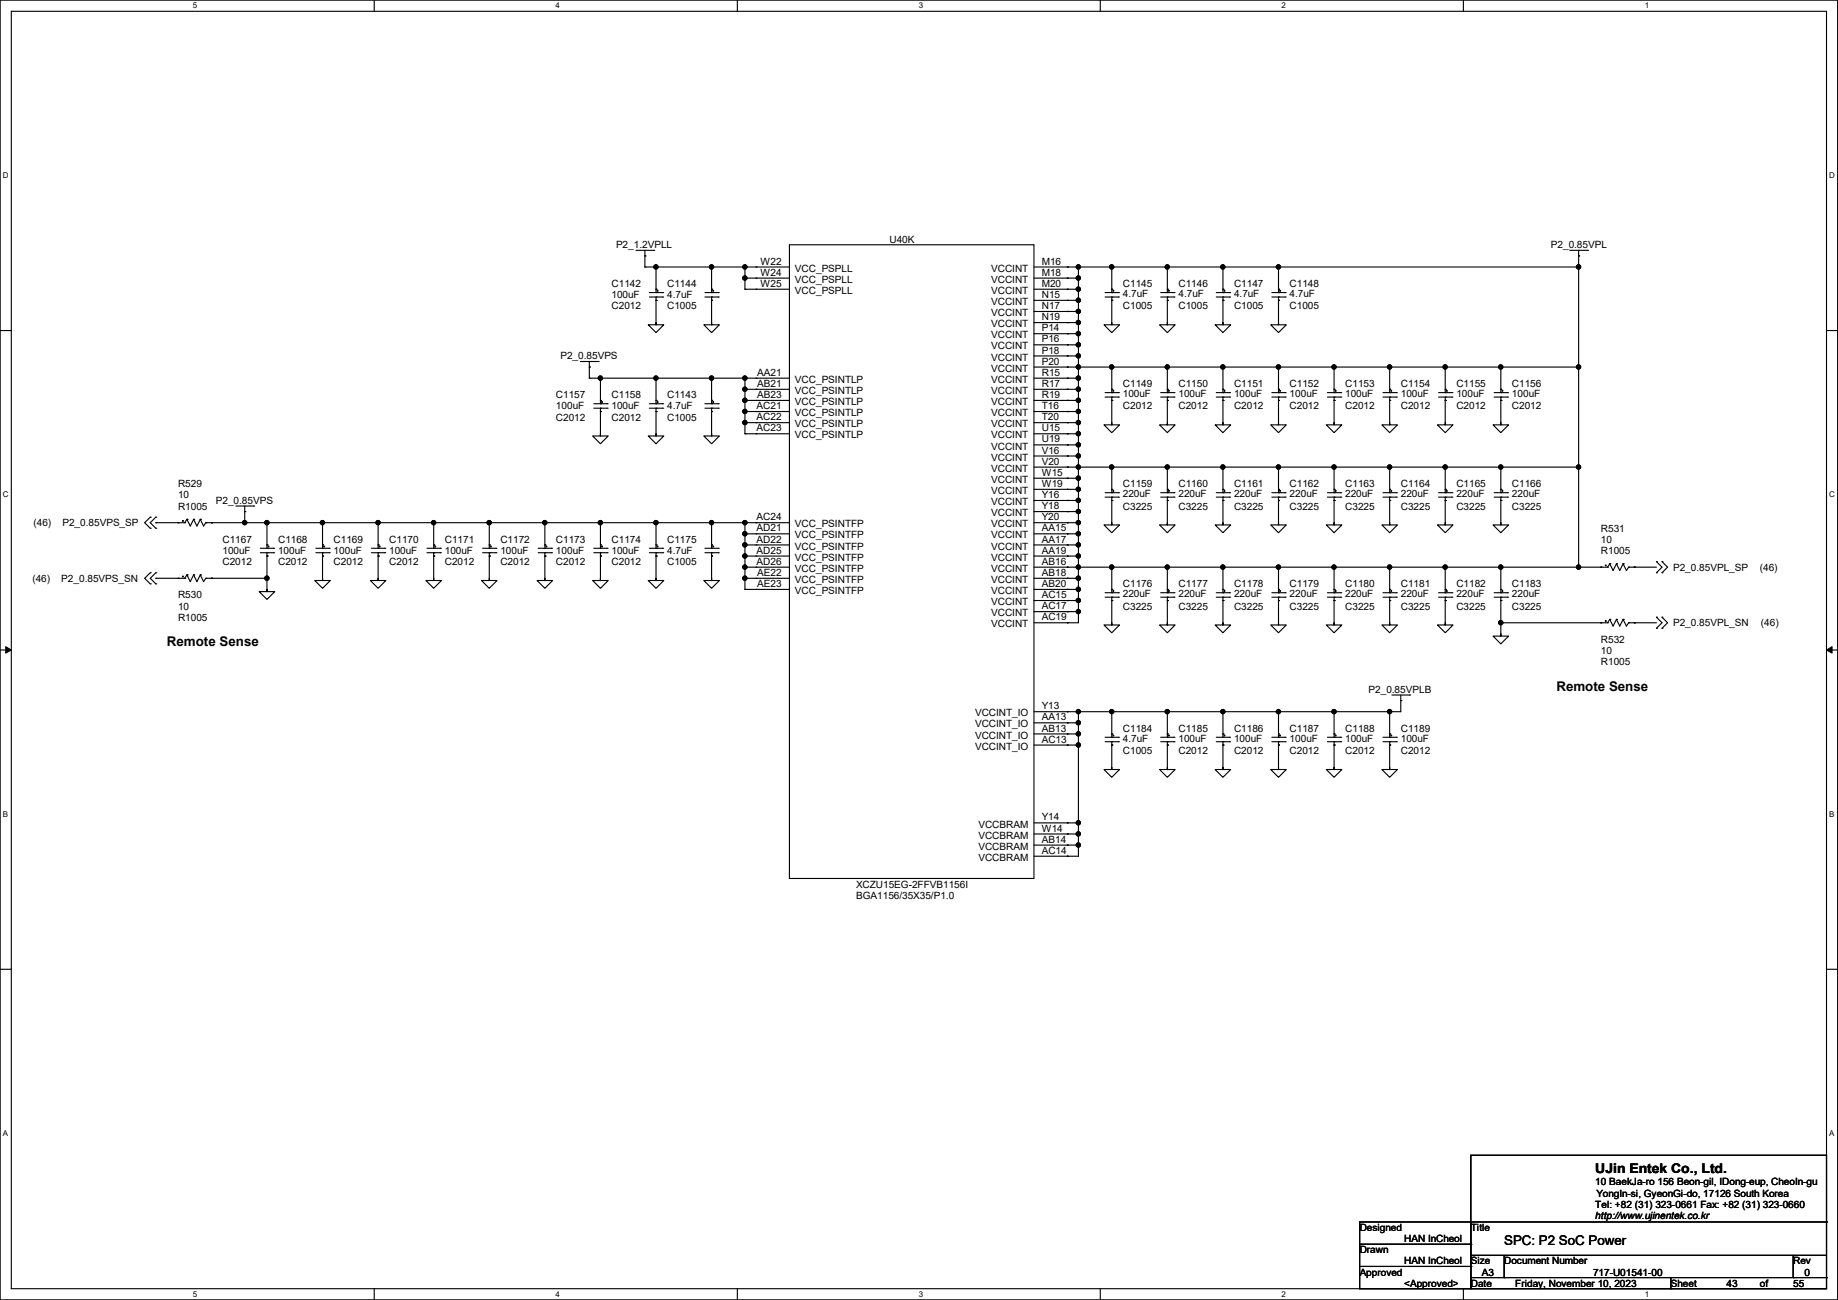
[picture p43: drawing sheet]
<svg xmlns="http://www.w3.org/2000/svg" width="420mm" height="297mm" viewBox="0 0 420 297" stroke-linecap="round" stroke-linejoin="round" font-family="sans-serif">
<defs><g id="words">
<g font-size="3">
<text x="38.1" y="147.7">Remote Sense</text>
<text x="355.6" y="157.8">Remote Sense</text>
<text x="364.5" y="268.1">UJin Entek Co., Ltd.</text>
<text x="343.7" y="284.5">SPC: P2 SoC Power</text>
</g>
<g font-size="2.3">
<text x="140.8" y="56.7">P2_1.2VPLL</text>
<text x="203.2" y="55.5">U40K</text>
<text x="354.4" y="56.7">P2_0.85VPL</text>
<text x="139.7" y="65.6">C1142</text>
<text x="152.4" y="65.6">C1144</text>
<text x="173.8" y="60.5">W22</text>
<text x="173.8" y="63">W24</text>
<text x="173.8" y="65.5">W25</text>
<text x="181.7" y="62.1">VCC_PSPLL</text>
<text x="181.7" y="64.6">VCC_PSPLL</text>
<text x="226.5" y="62.1">VCCINT</text>
<text x="226.5" y="64.6">VCCINT</text>
<text x="238" y="60.5">M16</text>
<text x="238" y="63">M18</text>
<text x="238" y="65.5">M20</text>
<text x="256.6" y="65.6">C1145</text>
<text x="269.3" y="65.6">C1146</text>
<text x="282" y="65.6">C1147</text>
<text x="294.7" y="65.6">C1148</text>
<text x="139.7" y="68.2">100uF</text>
<text x="139.7" y="70.7">C2012</text>
<text x="152.4" y="68.2">4.7uF</text>
<text x="152.4" y="70.7">C1005</text>
<text x="181.7" y="67.1">VCC_PSPLL</text>
<text x="226.5" y="67.1">VCCINT</text>
<text x="226.5" y="69.7">VCCINT</text>
<text x="238" y="68.1">N15</text>
<text x="238" y="70.6">N17</text>
<text x="256.6" y="67.9">4.7uF</text>
<text x="256.6" y="70.7">C1005</text>
<text x="269.3" y="67.9">4.7uF</text>
<text x="269.3" y="70.7">C1005</text>
<text x="282" y="67.9">4.7uF</text>
<text x="282" y="70.7">C1005</text>
<text x="294.7" y="67.9">4.7uF</text>
<text x="294.7" y="70.7">C1005</text>
<text x="226.5" y="72.2">VCCINT</text>
<text x="226.5" y="74.8">VCCINT</text>
<text x="226.5" y="77.3">VCCINT</text>
<text x="238" y="73.2">N19</text>
<text x="238" y="75.7">P14</text>
<text x="128.1" y="82.1">P2_0.85VPS</text>
<text x="226.5" y="79.8">VCCINT</text>
<text x="226.5" y="82.4">VCCINT</text>
<text x="238" y="78.2">P16</text>
<text x="238" y="80.8">P18</text>
<text x="238" y="83.3">P20</text>
<text x="173" y="85.9">AA21</text>
<text x="173" y="88.4">AB21</text>
<text x="181.7" y="87.5">VCC_PSINTLP</text>
<text x="226.5" y="84.9">VCCINT</text>
<text x="226.5" y="87.5">VCCINT</text>
<text x="238" y="85.9">R15</text>
<text x="238" y="88.4">R17</text>
<text x="256.6" y="88.5">C1149</text>
<text x="269.3" y="88.5">C1150</text>
<text x="282" y="88.5">C1151</text>
<text x="294.7" y="88.5">C1152</text>
<text x="307.4" y="88.5">C1153</text>
<text x="320.1" y="88.5">C1154</text>
<text x="332.8" y="88.5">C1155</text>
<text x="345.5" y="88.5">C1156</text>
<text x="127" y="91">C1157</text>
<text x="127" y="93.6">100uF</text>
<text x="139.7" y="91">C1158</text>
<text x="139.7" y="93.6">100uF</text>
<text x="152.4" y="91">C1143</text>
<text x="152.4" y="93.6">4.7uF</text>
<text x="172.9" y="93.5">AC21</text>
<text x="173" y="90.9">AB23</text>
<text x="181.7" y="90">VCC_PSINTLP</text>
<text x="181.7" y="92.5">VCC_PSINTLP</text>
<text x="181.7" y="95.1">VCC_PSINTLP</text>
<text x="226.5" y="90">VCCINT</text>
<text x="226.5" y="92.5">VCCINT</text>
<text x="226.5" y="95.1">VCCINT</text>
<text x="238" y="90.9">R19</text>
<text x="238" y="93.5">T16</text>
<text x="256.6" y="90.8">100uF</text>
<text x="256.6" y="93.6">C2012</text>
<text x="269.3" y="90.8">100uF</text>
<text x="269.3" y="93.6">C2012</text>
<text x="282" y="90.8">100uF</text>
<text x="282" y="93.6">C2012</text>
<text x="294.7" y="90.8">100uF</text>
<text x="294.7" y="93.6">C2012</text>
<text x="307.4" y="90.8">100uF</text>
<text x="307.4" y="93.6">C2012</text>
<text x="320.1" y="90.8">100uF</text>
<text x="320.1" y="93.6">C2012</text>
<text x="332.8" y="90.8">100uF</text>
<text x="332.8" y="93.6">C2012</text>
<text x="345.5" y="90.8">100uF</text>
<text x="345.5" y="93.6">C2012</text>
<text x="127" y="96.1">C2012</text>
<text x="139.7" y="96.1">C2012</text>
<text x="152.4" y="96.1">C1005</text>
<text x="172.9" y="96">AC22</text>
<text x="172.9" y="98.6">AC23</text>
<text x="181.7" y="97.6">VCC_PSINTLP</text>
<text x="181.7" y="100.2">VCC_PSINTLP</text>
<text x="226.5" y="97.6">VCCINT</text>
<text x="226.5" y="100.2">VCCINT</text>
<text x="238" y="96">T20</text>
<text x="238" y="98.6">U15</text>
<text x="238" y="101.1">U19</text>
<text x="226.5" y="102.7">VCCINT</text>
<text x="226.5" y="105.2">VCCINT</text>
<text x="226.5" y="107.8">VCCINT</text>
<text x="238" y="103.6">V16</text>
<text x="238" y="106.2">V20</text>
<text x="40.7" y="111.3">R529</text>
<text x="40.7" y="113.9">10</text>
<text x="226.5" y="110.3">VCCINT</text>
<text x="226.5" y="112.9">VCCINT</text>
<text x="238" y="108.7">W15</text>
<text x="238" y="111.3">W19</text>
<text x="238" y="113.8">Y16</text>
<text x="256.6" y="111.3">C1159</text>
<text x="256.6" y="113.6">220uF</text>
<text x="269.3" y="111.3">C1160</text>
<text x="269.3" y="113.6">220uF</text>
<text x="282" y="111.3">C1161</text>
<text x="282" y="113.6">220uF</text>
<text x="294.7" y="111.3">C1162</text>
<text x="294.7" y="113.6">220uF</text>
<text x="307.4" y="111.3">C1163</text>
<text x="307.4" y="113.6">220uF</text>
<text x="320.1" y="111.3">C1164</text>
<text x="320.1" y="113.6">220uF</text>
<text x="332.8" y="111.3">C1165</text>
<text x="332.8" y="113.6">220uF</text>
<text x="345.5" y="111.3">C1166</text>
<text x="345.5" y="113.6">220uF</text>
<text x="40.7" y="116.4">R1005</text>
<text x="49.3" y="115.1">P2_0.85VPS</text>
<text x="172.9" y="118.9">AC24</text>
<text x="226.5" y="115.4">VCCINT</text>
<text x="226.5" y="117.9">VCCINT</text>
<text x="238" y="116.3">Y18</text>
<text x="238" y="118.9">Y20</text>
<text x="256.6" y="116.4">C3225</text>
<text x="269.3" y="116.4">C3225</text>
<text x="282" y="116.4">C3225</text>
<text x="294.7" y="116.4">C3225</text>
<text x="307.4" y="116.4">C3225</text>
<text x="320.1" y="116.4">C3225</text>
<text x="332.8" y="116.4">C3225</text>
<text x="345.5" y="116.4">C3225</text>
<text x="7.7" y="120.2">(46)</text>
<text x="14.3" y="120.2">P2_0.85VPS_SP</text>
<text x="50.8" y="124">C1167</text>
<text x="63.5" y="124">C1168</text>
<text x="76.2" y="124">C1169</text>
<text x="88.9" y="124">C1170</text>
<text x="101.6" y="124">C1171</text>
<text x="114.3" y="124">C1172</text>
<text x="127" y="124">C1173</text>
<text x="139.7" y="124">C1174</text>
<text x="152.4" y="124">C1175</text>
<text x="172.9" y="121.4">AD21</text>
<text x="172.9" y="124">AD22</text>
<text x="181.7" y="120.5">VCC_PSINTFP</text>
<text x="181.7" y="123">VCC_PSINTFP</text>
<text x="181.7" y="125.6">VCC_PSINTFP</text>
<text x="226.5" y="123">VCCINT</text>
<text x="226.5" y="125.6">VCCINT</text>
<text x="226.5" y="120.5">VCCINT</text>
<text x="238" y="121.4">AA15</text>
<text x="238" y="124">AA17</text>
<text x="365.8" y="121.5">R531</text>
<text x="365.8" y="124">10</text>
<text x="50.8" y="126.6">100uF</text>
<text x="50.8" y="129.1">C2012</text>
<text x="63.5" y="126.6">100uF</text>
<text x="63.5" y="129.1">C2012</text>
<text x="76.2" y="126.6">100uF</text>
<text x="76.2" y="129.1">C2012</text>
<text x="88.9" y="126.6">100uF</text>
<text x="88.9" y="129.1">C2012</text>
<text x="101.6" y="126.6">100uF</text>
<text x="101.6" y="129.1">C2012</text>
<text x="114.3" y="126.6">100uF</text>
<text x="114.3" y="129.1">C2012</text>
<text x="127" y="126.6">100uF</text>
<text x="127" y="129.1">C2012</text>
<text x="139.7" y="126.6">100uF</text>
<text x="139.7" y="129.1">C2012</text>
<text x="152.4" y="126.6">4.7uF</text>
<text x="152.4" y="129.1">C1005</text>
<text x="172.9" y="126.5">AD25</text>
<text x="172.9" y="129">AD26</text>
<text x="173" y="131.6">AE22</text>
<text x="181.7" y="128.1">VCC_PSINTFP</text>
<text x="181.7" y="130.6">VCC_PSINTFP</text>
<text x="226.5" y="128.1">VCCINT</text>
<text x="226.5" y="130.6">VCCINT</text>
<text x="238" y="126.5">AA19</text>
<text x="238" y="129">AB16</text>
<text x="238" y="131.6">AB18</text>
<text x="365.8" y="126.6">R1005</text>
<text x="382.3" y="130.4">P2_0.85VPL_SP</text>
<text x="402.1" y="130.4">(46)</text>
<text x="7.4" y="132.9">(46)</text>
<text x="14" y="132.9">P2_0.85VPS_SN</text>
<text x="40.7" y="136.7">R530</text>
<text x="173" y="134.1">AE23</text>
<text x="181.7" y="133.2">VCC_PSINTFP</text>
<text x="181.7" y="135.7">VCC_PSINTFP</text>
<text x="226.5" y="133.2">VCCINT</text>
<text x="226.5" y="135.7">VCCINT</text>
<text x="238" y="134.1">AB20</text>
<text x="238" y="136.7">AC15</text>
<text x="256.6" y="134.2">C1176</text>
<text x="256.6" y="136.5">220uF</text>
<text x="269.3" y="134.2">C1177</text>
<text x="269.3" y="136.5">220uF</text>
<text x="282" y="134.2">C1178</text>
<text x="282" y="136.5">220uF</text>
<text x="294.7" y="134.2">C1179</text>
<text x="294.7" y="136.5">220uF</text>
<text x="307.4" y="134.2">C1180</text>
<text x="307.4" y="136.5">220uF</text>
<text x="320.1" y="134.2">C1181</text>
<text x="320.1" y="136.5">220uF</text>
<text x="332.8" y="134.2">C1182</text>
<text x="332.8" y="136.5">220uF</text>
<text x="345.5" y="134.2">C1183</text>
<text x="345.5" y="136.5">220uF</text>
<text x="40.7" y="139.3">10</text>
<text x="40.7" y="141.8">R1005</text>
<text x="226.5" y="138.3">VCCINT</text>
<text x="226.5" y="140.8">VCCINT</text>
<text x="226.5" y="143.3">VCCINT</text>
<text x="238" y="139.2">AC17</text>
<text x="238" y="141.7">AC19</text>
<text x="256.6" y="139.3">C3225</text>
<text x="269.3" y="139.3">C3225</text>
<text x="282" y="139.3">C3225</text>
<text x="294.7" y="139.3">C3225</text>
<text x="307.4" y="139.3">C3225</text>
<text x="320.1" y="139.3">C3225</text>
<text x="332.8" y="139.3">C3225</text>
<text x="345.5" y="139.3">C3225</text>
<text x="382.3" y="143.1">P2_0.85VPL_SN</text>
<text x="402.4" y="143.1">(46)</text>
<text x="365.8" y="146.9">R532</text>
<text x="365.8" y="149.4">10</text>
<text x="365.8" y="152">R1005</text>
<text x="312.7" y="158.3">P2_0.85VPLB</text>
<text x="222.8" y="166.2">VCCINT_IO</text>
<text x="222.8" y="163.7">VCCINT_IO</text>
<text x="238" y="164.6">AA13</text>
<text x="238" y="167.1">AB13</text>
<text x="238" y="162.1">Y13</text>
<text x="256.6" y="167.2">C1184</text>
<text x="269.3" y="167.2">C1185</text>
<text x="282" y="167.2">C1186</text>
<text x="294.7" y="167.2">C1187</text>
<text x="307.4" y="167.2">C1188</text>
<text x="320.1" y="167.2">C1189</text>
<text x="222.8" y="168.7">VCCINT_IO</text>
<text x="222.8" y="171.3">VCCINT_IO</text>
<text x="238" y="169.7">AC13</text>
<text x="256.6" y="169.5">4.7uF</text>
<text x="256.6" y="172.3">C1005</text>
<text x="269.3" y="169.5">100uF</text>
<text x="269.3" y="172.3">C2012</text>
<text x="282" y="169.5">100uF</text>
<text x="282" y="172.3">C2012</text>
<text x="294.7" y="169.5">100uF</text>
<text x="294.7" y="172.3">C2012</text>
<text x="307.4" y="169.5">100uF</text>
<text x="307.4" y="172.3">C2012</text>
<text x="320.1" y="169.5">100uF</text>
<text x="320.1" y="172.3">C2012</text>
<text x="223.6" y="191.6">VCCBRAM</text>
<text x="223.6" y="189.1">VCCBRAM</text>
<text x="238" y="190">W14</text>
<text x="238" y="187.5">Y14</text>
<text x="223.6" y="194.1">VCCBRAM</text>
<text x="223.6" y="196.7">VCCBRAM</text>
<text x="238" y="192.5">AB14</text>
<text x="238" y="195.1">AC14</text>
<text x="195.6" y="202.8">XCZU15EG-2FFVB1156I</text>
<text x="195.6" y="205.3">BGA1156/35X35/P1.0</text>
<text x="364.5" y="270.8">10 BaekJa-ro 156 Beon-gil, IDong-eup, CheoIn-gu</text>
<text x="364.5" y="275.9">Tel: +82 (31) 323-0661 Fax: +82 (31) 323-0660</text>
<text x="364.8" y="273.4">YongIn-si, GyeonGi-do, 17126 South Korea</text>
<text x="310.7" y="281.3">Designed</text>
<text x="336.1" y="281.3">Title</text>
<text x="364.5" y="278.5">http://www.ujinentek.co.kr</text>
<text x="310.7" y="286.3">Drawn</text>
<text x="320.8" y="283.8">HAN InCheol</text>
<text x="310.7" y="291.4">Approved</text>
<text x="320.8" y="294">&lt;Approved&gt;</text>
<text x="320.8" y="288.9">HAN InCheol</text>
<text x="336.1" y="288.9">Size</text>
<text x="336.1" y="294">Date</text>
<text x="338.6" y="291.4">A3</text>
<text x="343.7" y="288.9">Document Number</text>
<text x="346.2" y="294">Friday, November 10, 2023</text>
<text x="364" y="291.4">717-U01541-00</text>
<text x="381.8" y="294">Sheet</text>
<text x="394.5" y="294">43</text>
<text x="402.1" y="294">of</text>
<text x="409.7" y="288.9">Rev</text>
<text x="409.7" y="294">55</text>
<text x="412.3" y="291.4">0</text>
</g>
<g font-size="1.8">
<text x="44" y="1.9">5</text>
<text x="127" y="1.9">4</text>
<text x="209.9" y="1.9">3</text>
<text x="292.9" y="1.9">2</text>
<text x="375.8" y="1.9">1</text>
<text x=".7" y="40.6">D</text>
<text x="418" y="40.6">D</text>
<text x=".7" y="113.6">C</text>
<text x="418" y="113.6">C</text>
<text x=".7" y="186.6">B</text>
<text x="418" y="186.6">B</text>
<text x=".7" y="259.5">A</text>
<text x="418" y="259.5">A</text>
<text x="44" y="296.3">5</text>
<text x="127" y="296.3">4</text>
<text x="209.9" y="296.3">3</text>
<text x="292.9" y="296.3">2</text>
<text x="375.8" y="296.3">1</text>
</g>
</g></defs>
<path d="M0 0h419.9v297h-419.9zM2.6 2.6h414.8v291.8h-414.8z" fill="none" stroke="#000" stroke-width=".25"/>
<g fill="#fff">
<path d="M44 .3h1v2h-1z"/>
<path d="M44 294.7h1v2h-1z"/>
</g>
<path d="M85.5 0v2.6M85.5 294.4v2.6" fill="none" stroke="#000" stroke-width=".25"/>
<g fill="#fff">
<path d="M127 .3h.9v2h-.9z"/>
<path d="M127 294.7h.9v2h-.9z"/>
</g>
<path d="M168.5 0v2.6M168.5 294.4v2.6" fill="none" stroke="#000" stroke-width=".25"/>
<g fill="#fff">
<path d="M209.9 .3h1v2h-1z"/>
<path d="M209.9 294.7h1v2h-1z"/>
</g>
<path d="M251.4 0v2.6M251.4 294.4v2.6" fill="none" stroke="#000" stroke-width=".25"/>
<g fill="#fff">
<path d="M292.9 .3h.9v2h-.9z"/>
<path d="M292.9 294.7h.9v2h-.9z"/>
</g>
<path d="M334.4 0v2.6M334.4 294.4v2.6" fill="none" stroke="#000" stroke-width=".25"/>
<g fill="#fff">
<path d="M375.8 .3h1v2h-1z"/>
<path d="M375.8 294.7h1v2h-1z"/>
<path d="M.7 39h1.2v2h-1.2z"/>
<path d="M418 39h1.3v2h-1.3z"/>
<path d="M.7 112h1.2v2h-1.2z"/>
<path d="M418 112h1.3v2h-1.3z"/>
</g>
<path d="M0 75.5h2.6M417.4 75.5h2.5" fill="none" stroke="#000" stroke-width=".25"/>
<g fill="#fff">
<path d="M.7 185h1.2v1.9h-1.2z"/>
<path d="M418 185h1.2v1.9h-1.2z"/>
</g>
<path d="M0 148.5h2.6M417.4 148.5h2.5" fill="none" stroke="#000" stroke-width=".25"/>
<path d="M1.3 147.7l1.3 .8-1.3 .7zM417.4 148.5l1.2-.8v1.5z" fill="#000" stroke="#000" stroke-width=".23"/>
<g fill="#fff">
<path d="M.7 257.9h1.2v2h-1.2z"/>
<path d="M418 257.9h1.2v2h-1.2z"/>
</g>
<g fill="none" stroke="#000" stroke-width=".25">
<path d="M145.3 57.2h4.1M147.4 58.5h.1M147.4 57.2v3.8M149.4 57.2h.1M180.4 55.9h55.9v144.8h-55.9zM358.7 57.2h4.1M360.7 58.5h.1M360.7 57.2v72.4M362.8 57.2h.1M147.4 61h.1M147.4 61h33M148.1 74.2h1.8v-.5v.5h1.8l-1.8 1.8z"/>
<path d="M148.4 67.9h3M148.4 66.8h3M149.9 66.8h.1M149.9 67.9h.1M149.9 66.1h.1M149.9 68.6h.1M149.9 61h.1M149.9 61v5.8M149.9 67.9v5.8M151.4 67.9h.1M151.4 66.8h.1M160.8 74.2h1.8v-.5v.5h1.8l-1.8 1.8z"/>
<path d="M161.1 67.9h3M161.1 66.8h3M162.6 66.8h.1M162.6 67.9h.1M162.6 66.1h.1M162.6 68.6h.1M162.6 61h.1M162.6 61v5.8M162.6 67.9v5.8M164.1 67.9h.1M164.1 66.8h.1M170.2 61h.1"/>
<path d="M170.2 63.5h.1M170.2 66.1h.1M170.2 63.5h10.2M170.2 66.1h10.2M170.2 61v5.1M172.8 61h.1M172.8 63.5h.1M172.8 66.1h.1M236.3 61h124.4M236.3 63.5h10.1M236.3 66.1h10.1M236.3 68.6h10.1"/>
<path d="M236.3 71.2h10.1M236.3 73.7h10.1M236.3 76.2h10.1M236.3 78.8h10.1M243.9 61h.1M243.9 63.5h.1M243.9 66.1h.1M243.9 68.6h.1M243.9 71.2h.1M243.9 73.7h.1M243.9 76.2h.1M243.9 78.8h.1"/>
<path d="M246.4 61h.1M246.4 63.5h.1M246.4 66.1h.1M246.4 68.6h.1M246.4 71.2h.1M246.4 73.7h.1M246.4 76.2h.1M246.4 78.8h.1M246.4 61v81.3h-10.1M252.3 74.2h1.7v-.5v.5h1.8l-1.8 1.8zM252.5 67.9h3.1M252.5 66.8h3.1"/>
<path d="M254 66.8h.1M254 67.9h.1M254 66.1h.1M254 68.6h.1M254 61h.1M254 61v5.8M254 67.9v5.8M255.6 67.9h.1M255.6 66.8h.1M265 74.2h1.7v-.5v.5h1.8l-1.8 1.8zM265.2 67.9h3.1M265.2 66.8h3.1"/>
<path d="M266.7 66.8h.1M266.7 67.9h.1M266.7 66.1h.1M266.7 68.6h.1M266.7 61h.1M266.7 61v5.8M266.7 67.9v5.8M268.3 67.9h.1M268.3 66.8h.1M277.7 74.2h1.7v-.5v.5h1.8l-1.8 1.8zM277.9 67.9h3.1M277.9 66.8h3.1"/>
<path d="M279.4 66.8h.1M279.4 67.9h.1M279.4 66.1h.1M279.4 68.6h.1M279.4 61h.1M279.4 61v5.8M279.4 67.9v5.8M281 67.9h.1M281 66.8h.1M290.4 74.2h1.7v-.5v.5h1.8l-1.8 1.8zM290.6 67.9h3.1M290.6 66.8h3.1"/>
<path d="M292.1 66.8h.1M292.1 67.9h.1M292.1 66.1h.1M292.1 68.6h.1M292.1 61h.1M292.1 61v5.8M292.1 67.9v5.8M293.7 67.9h.1M293.7 66.8h.1M360.7 61h.1M132.6 82.6h4.1M134.7 83.9h.1"/>
<path d="M134.7 86.4h.1M134.7 82.6v3.8M134.7 86.4h45.7M135.4 99.6h1.8v-.5v.5h1.8l-1.8 1.8zM135.7 93.3h3M135.7 92.2h3M136.7 82.6h.1M137.2 92.2h.1M137.2 93.3h.1M137.2 91.5h.1M137.2 94h.1M137.2 86.4h.1"/>
<path d="M137.2 86.4v5.8M137.2 93.3v5.8M138.7 93.3h.1M138.7 92.2h.1M148.1 99.6h1.8v-.5v.5h1.8l-1.8 1.8zM148.4 93.3h3M148.4 92.2h3M149.9 92.2h.1M149.9 93.3h.1M149.9 91.5h.1M149.9 94h.1M149.9 86.4h.1"/>
<path d="M149.9 86.4v5.8M149.9 93.3v5.8M151.4 93.3h.1M151.4 92.2h.1M160.8 99.6h1.8v-.5v.5h1.8l-1.8 1.8zM161.1 93.3h3M161.1 92.2h3M162.6 92.2h.1M162.6 93.3h.1M162.6 91.5h.1M162.6 94h.1M162.6 86.4h.1"/>
<path d="M162.6 86.4v5.8M162.6 93.3v5.8M164.1 93.3h.1M164.1 92.2h.1M170.2 86.4h.1M170.2 88.9h.1M170.2 91.5h.1M170.2 94h.1M170.2 96.6h.1M170.2 99.1h.1M170.2 88.9h10.2M170.2 91.5h10.2"/>
<path d="M170.2 94h10.2M170.2 96.6h10.2M170.2 99.1h10.2M170.2 86.4v12.7M172.8 86.4h.1M172.8 88.9h.1M172.8 91.5h.1M172.8 94h.1M172.8 96.6h.1M172.8 99.1h.1M236.3 86.4h10.1M236.3 88.9h10.1"/>
<path d="M236.3 91.5h10.1M236.3 94h10.1M236.3 96.6h10.1M236.3 99.1h10.1M236.3 81.3h10.1M236.3 83.9h124.4M243.9 81.3h.1M243.9 83.9h.1M243.9 86.4h.1M243.9 88.9h.1M243.9 91.5h.1M243.9 94h.1"/>
<path d="M243.9 96.6h.1M243.9 99.1h.1M246.4 81.3h.1M246.4 83.9h.1M246.4 86.4h.1M246.4 88.9h.1M246.4 91.5h.1M246.4 94h.1M246.4 96.6h.1M246.4 99.1h.1M252.3 97.1h1.7v-.5v.5h1.8l-1.8 1.7zM252.5 90.7h3.1"/>
<path d="M252.5 89.7h3.1M254 89.7h.1M254 90.7h.1M254 88.9h.1M254 91.5h.1M254 83.9h.1M254 83.9v5.8M254 90.7v5.9M255.6 90.7h.1M255.6 89.7h.1M265 97.1h1.7v-.5v.5h1.8l-1.8 1.7zM265.2 90.7h3.1"/>
<path d="M265.2 89.7h3.1M266.7 89.7h.1M266.7 90.7h.1M266.7 88.9h.1M266.7 91.5h.1M266.7 83.9h.1M266.7 83.9v5.8M266.7 90.7v5.9M268.3 90.7h.1M268.3 89.7h.1M277.7 97.1h1.7v-.5v.5h1.8l-1.8 1.7zM277.9 90.7h3.1"/>
<path d="M277.9 89.7h3.1M279.4 89.7h.1M279.4 90.7h.1M279.4 88.9h.1M279.4 91.5h.1M279.4 83.9h.1M279.4 83.9v5.8M279.4 90.7v5.9M281 90.7h.1M281 89.7h.1M290.4 97.1h1.7v-.5v.5h1.8l-1.8 1.7zM290.6 90.7h3.1"/>
<path d="M290.6 89.7h3.1M292.1 89.7h.1M292.1 90.7h.1M292.1 88.9h.1M292.1 91.5h.1M292.1 83.9h.1M292.1 83.9v5.8M292.1 90.7v5.9M293.7 90.7h.1M293.7 89.7h.1M303.1 97.1h1.7v-.5v.5h1.8l-1.8 1.7zM303.3 90.7h3.1"/>
<path d="M303.3 89.7h3.1M304.8 89.7h.1M304.8 90.7h.1M304.8 88.9h.1M304.8 91.5h.1M304.8 83.9h.1M304.8 83.9v5.8M304.8 90.7v5.9M306.4 90.7h.1M306.4 89.7h.1M315.8 97.1h1.7v-.5v.5h1.8l-1.8 1.7zM316 90.7h3.1"/>
<path d="M316 89.7h3.1M317.5 89.7h.1M317.5 90.7h.1M317.5 88.9h.1M317.5 91.5h.1M317.5 83.9h.1M317.5 83.9v5.8M317.5 90.7v5.9M319.1 90.7h.1M319.1 89.7h.1M328.5 97.1h1.7v-.5v.5h1.8l-1.8 1.7zM328.7 90.7h3.1"/>
<path d="M328.7 89.7h3.1M330.2 89.7h.1M330.2 90.7h.1M330.2 88.9h.1M330.2 91.5h.1M330.2 83.9h.1M330.2 83.9v5.8M330.2 90.7v5.9M331.8 90.7h.1M331.8 89.7h.1M341.2 97.1h1.7v-.5v.5h1.8l-1.8 1.7zM341.4 90.7h3.1"/>
<path d="M341.4 89.7h3.1M342.9 89.7h.1M342.9 90.7h.1M342.9 88.9h.1M342.9 91.5h.1M342.9 83.9h.1M342.9 83.9v5.8M342.9 90.7v5.9M344.5 90.7h.1M344.5 89.7h.1M360.7 83.9h.1M34.3 118.2h.1"/>
<path d="M34.3 118.2l-1.2 1.2 1.2 1.3M35.6 118.2h.1M35.6 119.4h.1M35.6 118.2l-1.3 1.2 1.3 1.3M35.6 119.4h6.6M40.7 119.4h.1M42.2 119.4h.1M42.7 118.7h.1M42.7 118.7l.8 1.5 .7-1.5M42.7 118.7l-.5 .7M44.2 118.7h.1M44.2 118.7l.8 1.5 .8-1.5"/>
<path d="M45.8 118.7h.1M45.8 118.7l.7 1.5 .5-.8M47 119.4h.1M47 119.4h133.4M48.3 119.4h.1M53.9 115.6h4.1M55.9 116.9h.1M55.9 119.4h.1M55.9 115.6v3.8M58 115.6h.1M61 119.4h.1M61 119.4v5.9"/>
<path d="M73.7 119.4h.1M73.7 119.4v5.9M86.4 119.4h.1M86.4 119.4v5.9M99.1 119.4h.1M99.1 119.4v5.9M111.8 119.4h.1M111.8 119.4v5.9M124.5 119.4h.1M124.5 119.4v5.9M137.2 119.4h.1M137.2 119.4v5.9"/>
<path d="M149.9 119.4h.1M149.9 119.4v5.9M162.6 119.4h.1M162.6 119.4v5.9M170.2 119.4h.1M170.2 119.4v15.3M172.8 119.4h.1M236.3 119.4h10.1M236.3 101.6h10.1M236.3 104.2h10.1M236.3 106.7h124.4M236.3 109.3h10.1"/>
<path d="M236.3 111.8h10.1M236.3 114.3h10.1M236.3 116.9h10.1M243.9 101.6h.1M243.9 104.2h.1M243.9 106.7h.1M243.9 109.3h.1M243.9 111.8h.1M243.9 114.3h.1M243.9 116.9h.1M243.9 119.4h.1M246.4 101.6h.1"/>
<path d="M246.4 104.2h.1M246.4 106.7h.1M246.4 109.3h.1M246.4 111.8h.1M246.4 114.3h.1M246.4 116.9h.1M246.4 119.4h.1M252.3 119.9h1.7v-.5v.5h1.8l-1.8 1.8zM252.5 113.6h3.1M252.5 112.6h3.1M254 112.6h.1M254 113.6h.1"/>
<path d="M254 111.8h.1M254 114.3h.1M254 106.7h.1M254 106.7v5.9M254 113.6v5.8M255.6 113.6h.1M255.6 112.6h.1M265 119.9h1.7v-.5v.5h1.8l-1.8 1.8zM265.2 113.6h3.1M265.2 112.6h3.1M266.7 112.6h.1M266.7 113.6h.1"/>
<path d="M266.7 111.8h.1M266.7 114.3h.1M266.7 106.7h.1M266.7 106.7v5.9M266.7 113.6v5.8M268.3 113.6h.1M268.3 112.6h.1M277.7 119.9h1.7v-.5v.5h1.8l-1.8 1.8zM277.9 113.6h3.1M277.9 112.6h3.1M279.4 112.6h.1M279.4 113.6h.1"/>
<path d="M279.4 111.8h.1M279.4 114.3h.1M279.4 106.7h.1M279.4 106.7v5.9M279.4 113.6v5.8M281 113.6h.1M281 112.6h.1M290.4 119.9h1.7v-.5v.5h1.8l-1.8 1.8zM290.6 113.6h3.1M290.6 112.6h3.1M292.1 112.6h.1M292.1 113.6h.1"/>
<path d="M292.1 111.8h.1M292.1 114.3h.1M292.1 106.7h.1M292.1 106.7v5.9M292.1 113.6v5.8M293.7 113.6h.1M293.7 112.6h.1M303.1 119.9h1.7v-.5v.5h1.8l-1.8 1.8zM303.3 113.6h3.1M303.3 112.6h3.1M304.8 112.6h.1M304.8 113.6h.1"/>
<path d="M304.8 111.8h.1M304.8 114.3h.1M304.8 106.7h.1M304.8 106.7v5.9M304.8 113.6v5.8M306.4 113.6h.1M306.4 112.6h.1M315.8 119.9h1.7v-.5v.5h1.8l-1.8 1.8zM316 113.6h3.1M316 112.6h3.1M317.5 112.6h.1M317.5 113.6h.1"/>
<path d="M317.5 111.8h.1M317.5 114.3h.1M317.5 106.7h.1M317.5 106.7v5.9M317.5 113.6v5.8M319.1 113.6h.1M319.1 112.6h.1M328.5 119.9h1.7v-.5v.5h1.8l-1.8 1.8zM328.7 113.6h3.1M328.7 112.6h3.1M330.2 112.6h.1M330.2 113.6h.1"/>
<path d="M330.2 111.8h.1M330.2 114.3h.1M330.2 106.7h.1M330.2 106.7v5.9M330.2 113.6v5.8M331.8 113.6h.1M331.8 112.6h.1M341.2 119.9h1.7v-.5v.5h1.8l-1.8 1.8zM341.4 113.6h3.1M341.4 112.6h3.1M342.9 112.6h.1M342.9 113.6h.1"/>
<path d="M342.9 111.8h.1M342.9 114.3h.1M342.9 106.7h.1M342.9 106.7v5.9M342.9 113.6v5.8M344.5 113.6h.1M344.5 112.6h.1M360.7 106.7h.1M34.3 120.7h.1M34.3 130.9h.1M34.3 133.4h.1M34.3 130.9l-1.2 1.2 1.2 1.3"/>
<path d="M35.6 120.7h.1M35.6 130.9h.1M35.6 133.4h.1M35.6 132.1h.1M35.6 130.9l-1.3 1.2 1.3 1.3M35.6 132.1h6.6M40.7 132.1h.1M42.2 132.1h.1M42.7 131.4h.1M42.7 131.4l.8 1.5 .7-1.5M42.7 131.4l-.5 .7M44.2 131.4h.1"/>
<path d="M44.2 131.4l.8 1.5 .8-1.5M45.8 131.4h.1M45.8 131.4l.7 1.5 .5-.8M47 132.1h.1M47 132.1h14M48.3 132.1h.1M59.2 135.2h1.8v-.5v.5h1.8l-1.8 1.7zM59.5 126.3h3M59.5 125.3h3M61 125.3h.1M61 126.3h.1M61 124.5h.1"/>
<path d="M61 127h.1M61 132.1h.1M61 126.3v8.4M62.5 126.3h.1M62.5 125.3h.1M71.9 132.6h1.8v-.5v.5h1.8l-1.8 1.8zM72.2 126.3h3M72.2 125.3h3M73.7 125.3h.1M73.7 126.3h.1M73.7 124.5h.1M73.7 127h.1"/>
<path d="M73.7 126.3v5.8M75.2 126.3h.1M75.2 125.3h.1M84.6 132.6h1.8v-.5v.5h1.8l-1.8 1.8zM84.9 126.3h3M84.9 125.3h3M86.4 125.3h.1M86.4 126.3h.1M86.4 124.5h.1M86.4 127h.1M86.4 126.3v5.8M87.9 126.3h.1"/>
<path d="M87.9 125.3h.1M97.3 132.6h1.8v-.5v.5h1.8l-1.8 1.8zM97.6 126.3h3M97.6 125.3h3M99.1 125.3h.1M99.1 126.3h.1M99.1 124.5h.1M99.1 127h.1M99.1 126.3v5.8M100.6 126.3h.1M100.6 125.3h.1M110 132.6h1.8v-.5v.5h1.8l-1.8 1.8z"/>
<path d="M110.3 126.3h3M110.3 125.3h3M111.8 125.3h.1M111.8 126.3h.1M111.8 124.5h.1M111.8 127h.1M111.8 126.3v5.8M113.3 126.3h.1M113.3 125.3h.1M122.7 132.6h1.8v-.5v.5h1.8l-1.8 1.8zM123 126.3h3M123 125.3h3"/>
<path d="M124.5 125.3h.1M124.5 126.3h.1M124.5 124.5h.1M124.5 127h.1M124.5 126.3v5.8M126 126.3h.1M126 125.3h.1M135.4 132.6h1.8v-.5v.5h1.8l-1.8 1.8zM135.7 126.3h3M135.7 125.3h3M137.2 125.3h.1M137.2 126.3h.1"/>
<path d="M137.2 124.5h.1M137.2 127h.1M137.2 126.3v5.8M138.7 126.3h.1M138.7 125.3h.1M148.1 132.6h1.8v-.5v.5h1.8l-1.8 1.8zM148.4 126.3h3M148.4 125.3h3M149.9 125.3h.1M149.9 126.3h.1M149.9 124.5h.1M149.9 127h.1"/>
<path d="M149.9 126.3v5.8M151.4 126.3h.1M151.4 125.3h.1M160.8 132.6h1.8v-.5v.5h1.8l-1.8 1.8zM161.1 126.3h3M161.1 125.3h3M162.6 125.3h.1M162.6 126.3h.1M162.6 124.5h.1M162.6 127h.1M162.6 126.3v5.8M164.1 126.3h.1"/>
<path d="M164.1 125.3h.1M170.2 122h.1M170.2 124.5h.1M170.2 127h.1M170.2 129.6h.1M170.2 132.1h.1M170.2 134.7h.1M170.2 129.6h10.2M170.2 132.1h10.2M170.2 122h10.2M170.2 124.5h10.2M170.2 127h10.2"/>
<path d="M170.2 134.7h10.2M172.8 122h.1M172.8 124.5h.1M172.8 127h.1M172.8 129.6h.1M172.8 132.1h.1M172.8 134.7h.1M236.3 129.6h131M236.3 132.1h10.1M236.3 122h10.1M236.3 124.5h10.1M236.3 127h10.1"/>
<path d="M236.3 134.7h10.1M236.3 137.2h10.1M236.3 139.7h10.1M243.9 122h.1M243.9 124.5h.1M243.9 127h.1M243.9 129.6h.1M243.9 132.1h.1M243.9 134.7h.1M243.9 137.2h.1M243.9 139.7h.1M246.4 122h.1"/>
<path d="M246.4 124.5h.1M246.4 127h.1M246.4 129.6h.1M246.4 132.1h.1M246.4 134.7h.1M246.4 137.2h.1M246.4 139.7h.1M252.5 136.4h3.1M252.5 135.4h3.1M254 135.4h.1M254 136.4h.1M254 134.7h.1"/>
<path d="M254 137.2h.1M254 129.6h.1M254 129.6v5.8M254 136.4v5.9M255.6 136.4h.1M255.6 135.4h.1M265.2 136.4h3.1M265.2 135.4h3.1M266.7 135.4h.1M266.7 136.4h.1M266.7 134.7h.1M266.7 137.2h.1"/>
<path d="M266.7 129.6h.1M266.7 129.6v5.8M266.7 136.4v5.9M268.3 136.4h.1M268.3 135.4h.1M277.9 136.4h3.1M277.9 135.4h3.1M279.4 135.4h.1M279.4 136.4h.1M279.4 134.7h.1M279.4 137.2h.1M279.4 129.6h.1"/>
<path d="M279.4 129.6v5.8M279.4 136.4v5.9M281 136.4h.1M281 135.4h.1M290.6 136.4h3.1M290.6 135.4h3.1M292.1 135.4h.1M292.1 136.4h.1M292.1 134.7h.1M292.1 137.2h.1M292.1 129.6h.1M292.1 129.6v5.8"/>
<path d="M292.1 136.4v5.9M293.7 136.4h.1M293.7 135.4h.1M303.3 136.4h3.1M303.3 135.4h3.1M304.8 135.4h.1M304.8 136.4h.1M304.8 134.7h.1M304.8 137.2h.1M304.8 129.6h.1M304.8 129.6v5.8M304.8 136.4v5.9"/>
<path d="M306.4 136.4h.1M306.4 135.4h.1M316 136.4h3.1M316 135.4h3.1M317.5 135.4h.1M317.5 136.4h.1M317.5 134.7h.1M317.5 137.2h.1M317.5 129.6h.1M317.5 129.6v5.8M317.5 136.4v5.9M319.1 136.4h.1"/>
<path d="M319.1 135.4h.1M328.7 136.4h3.1M328.7 135.4h3.1M330.2 135.4h.1M330.2 136.4h.1M330.2 134.7h.1M330.2 137.2h.1M330.2 129.6h.1M330.2 129.6v5.8M330.2 136.4v5.9M331.8 136.4h.1M331.8 135.4h.1"/>
<path d="M341.4 136.4h3.1M341.4 135.4h3.1M342.9 135.4h.1M342.9 136.4h.1M342.9 134.7h.1M342.9 137.2h.1M342.9 129.6h.1M342.9 129.6v5.8M342.9 136.4v8.4M344.5 136.4h.1M344.5 135.4h.1M360.7 129.6h.1"/>
<path d="M365.8 129.6h.1M367.3 129.6h.1M367.8 128.8h.1M367.8 128.8l.8 1.5 .8-1.5M367.8 128.8l-.5 .8M369.4 128.8h.1M369.4 128.8l.7 1.5 .8-1.5M370.9 128.8h.1M370.9 128.8l.7 1.5 .6-.7M372.2 129.6h.1M372.2 129.6h6.3M373.4 129.6h.1"/>
<path d="M378.5 128.3h.1M378.5 130.9h.1M378.5 128.3l1.3 1.3-1.3 1.3M379.8 128.3h.1M379.8 130.9h.1M379.8 128.3l1.2 1.3-1.2 1.3M243.9 142.3h.1M252.3 142.8h1.7v-.5v.5h1.8l-1.8 1.8zM265 142.8h1.7v-.5v.5h1.8l-1.8 1.8zM277.7 142.8h1.7v-.5v.5h1.8l-1.8 1.8zM290.4 142.8h1.7v-.5v.5h1.8l-1.8 1.8zM303.1 142.8h1.7v-.5v.5h1.8l-1.8 1.8z"/>
<path d="M315.8 142.8h1.7v-.5v.5h1.8l-1.8 1.8zM318.1 158.8h4M320.1 158.8v3.8h-83.8M322.1 158.8h.1M328.5 142.8h1.7v-.5v.5h1.8l-1.8 1.8zM341.2 145.3h1.7v-.5v.5h1.8l-1.8 1.8zM342.9 142.3h.1M342.9 142.3h24.4M365.8 142.3h.1M367.3 142.3h.1M367.8 141.5h.1M367.8 141.5l.8 1.5 .8-1.5"/>
<path d="M367.8 141.5l-.5 .8M369.4 141.5h.1M369.4 141.5l.7 1.5 .8-1.5M370.9 141.5h.1M370.9 141.5l.7 1.5 .6-.7M372.2 142.3h.1M372.2 142.3h6.3M373.4 142.3h.1M378.5 141h.1M378.5 143.6h.1M378.5 141l1.3 1.3-1.3 1.3M379.8 141h.1"/>
<path d="M379.8 143.6h.1M379.8 141l1.2 1.3-1.2 1.3M236.3 165.1h10.1M236.3 167.7h10.1M236.3 170.2h10.1M243.9 165.1h.1M243.9 167.7h.1M243.9 170.2h.1M243.9 162.6h.1M246.4 162.6h.1M246.4 165.1h.1M246.4 167.7h.1"/>
<path d="M246.4 170.2h.1M246.4 162.6v33h-10.1M252.3 175.8h1.7v-.5v.5h1.8l-1.8 1.8zM252.5 169.5h3.1M252.5 168.4h3.1M254 168.4h.1M254 169.5h.1M254 167.7h.1M254 170.2h.1M254 162.6h.1M254 162.6v5.8M254 169.5v5.8"/>
<path d="M255.6 169.5h.1M255.6 168.4h.1M265 175.8h1.7v-.5v.5h1.8l-1.8 1.8zM265.2 169.5h3.1M265.2 168.4h3.1M266.7 168.4h.1M266.7 169.5h.1M266.7 167.7h.1M266.7 170.2h.1M266.7 162.6h.1M266.7 162.6v5.8M266.7 169.5v5.8"/>
<path d="M268.3 169.5h.1M268.3 168.4h.1M277.7 175.8h1.7v-.5v.5h1.8l-1.8 1.8zM277.9 169.5h3.1M277.9 168.4h3.1M279.4 168.4h.1M279.4 169.5h.1M279.4 167.7h.1M279.4 170.2h.1M279.4 162.6h.1M279.4 162.6v5.8M279.4 169.5v5.8"/>
<path d="M281 169.5h.1M281 168.4h.1M290.4 175.8h1.7v-.5v.5h1.8l-1.8 1.8zM290.6 169.5h3.1M290.6 168.4h3.1M292.1 168.4h.1M292.1 169.5h.1M292.1 167.7h.1M292.1 170.2h.1M292.1 162.6h.1M292.1 162.6v5.8M292.1 169.5v5.8"/>
<path d="M293.7 169.5h.1M293.7 168.4h.1M303.1 175.8h1.7v-.5v.5h1.8l-1.8 1.8zM303.3 169.5h3.1M303.3 168.4h3.1M304.8 168.4h.1M304.8 169.5h.1M304.8 167.7h.1M304.8 170.2h.1M304.8 162.6h.1M304.8 162.6v5.8M304.8 169.5v5.8"/>
<path d="M306.4 169.5h.1M306.4 168.4h.1M315.8 175.8h1.7v-.5v.5h1.8l-1.8 1.8zM316 169.5h3.1M316 168.4h3.1M317.5 168.4h.1M317.5 169.5h.1M317.5 167.7h.1M317.5 170.2h.1M317.5 162.6h.1M317.5 162.6v5.8M317.5 169.5v5.8"/>
<path d="M319.1 169.5h.1M319.1 168.4h.1M320.1 160.1h.1M236.3 193.1h10.1M236.3 190.5h10.1M236.3 188h10.1M243.9 193.1h.1M243.9 195.6h.1M243.9 190.5h.1M243.9 188h.1M246.4 188h.1M246.4 190.5h.1"/>
<path d="M246.4 193.1h.1M0 221.4h2.6M417.4 221.4h2.5M310.7 279.2h25.4v15.2h-25.4zM336.1 263.9h81.3v30.5h-81.3zM336.1 279.2h81.3M417.4 279.2h.1M310.7 284.3h25.4M310.7 289.3h25.4M336.1 286.8h.1M336.1 284.3h.1M336.1 289.3h.1"/>
<path d="M336.1 291.9h81.3M336.1 286.8h81.3M343.7 291.9h.1M343.7 286.8v5.1M381.8 294.4h.1M381.8 291.9v2.5M409.7 291.9h.1M409.7 286.8v5.1M417.4 291.9h.1"/>
</g>
<g fill="#000" stroke="#000" stroke-width=".25">
<circle cx="149.9" cy="61" r=".49"/>
<circle cx="150.3" cy="66.4" r=".11"/>
<circle cx="162.6" cy="61" r=".49"/>
<circle cx="163" cy="66.4" r=".11"/>
<circle cx="170.2" cy="61" r=".49"/>
<circle cx="170.2" cy="63.5" r=".49"/>
<circle cx="246.4" cy="78.8" r=".49"/>
<circle cx="246.4" cy="66.1" r=".49"/>
<circle cx="246.4" cy="68.6" r=".49"/>
<circle cx="246.4" cy="71.1" r=".49"/>
<circle cx="246.4" cy="76.2" r=".49"/>
<circle cx="246.4" cy="61" r=".49"/>
<circle cx="246.4" cy="63.5" r=".49"/>
<circle cx="246.4" cy="73.7" r=".49"/>
<circle cx="254" cy="61" r=".49"/>
<circle cx="254.4" cy="66.4" r=".11"/>
<circle cx="266.7" cy="61" r=".49"/>
<circle cx="267.1" cy="66.4" r=".11"/>
<circle cx="279.4" cy="61" r=".49"/>
<circle cx="279.8" cy="66.4" r=".11"/>
<circle cx="292.1" cy="61" r=".49"/>
<circle cx="292.5" cy="66.4" r=".11"/>
<circle cx="360.7" cy="61" r=".49"/>
<circle cx="137.2" cy="86.4" r=".49"/>
<circle cx="137.6" cy="91.8" r=".11"/>
<circle cx="149.9" cy="86.4" r=".49"/>
<circle cx="150.3" cy="91.8" r=".11"/>
<circle cx="162.6" cy="86.4" r=".49"/>
<circle cx="163" cy="91.8" r=".11"/>
<circle cx="170.2" cy="96.5" r=".49"/>
<circle cx="170.2" cy="88.9" r=".49"/>
<circle cx="170.2" cy="94" r=".49"/>
<circle cx="170.2" cy="86.4" r=".49"/>
<circle cx="170.2" cy="91.5" r=".49"/>
<circle cx="246.4" cy="83.8" r=".49"/>
<circle cx="246.4" cy="86.4" r=".49"/>
<circle cx="246.4" cy="99.1" r=".49"/>
<circle cx="246.4" cy="96.5" r=".49"/>
<circle cx="246.4" cy="94" r=".49"/>
<circle cx="246.4" cy="91.5" r=".49"/>
<circle cx="246.4" cy="81.3" r=".49"/>
<circle cx="246.4" cy="88.9" r=".49"/>
<circle cx="254" cy="83.8" r=".49"/>
<circle cx="254.4" cy="89.3" r=".11"/>
<circle cx="266.7" cy="83.8" r=".49"/>
<circle cx="267.1" cy="89.3" r=".11"/>
<circle cx="279.4" cy="83.8" r=".49"/>
<circle cx="279.8" cy="89.3" r=".11"/>
<circle cx="292.1" cy="83.8" r=".49"/>
<circle cx="292.5" cy="89.3" r=".11"/>
<circle cx="304.8" cy="83.8" r=".49"/>
<circle cx="305.2" cy="89.3" r=".11"/>
<circle cx="317.5" cy="83.8" r=".49"/>
<circle cx="317.9" cy="89.3" r=".11"/>
<circle cx="330.2" cy="83.8" r=".49"/>
<circle cx="330.6" cy="89.3" r=".11"/>
<circle cx="342.9" cy="83.8" r=".49"/>
<circle cx="343.3" cy="89.3" r=".11"/>
<circle cx="360.7" cy="83.8" r=".49"/>
<circle cx="41.8" cy="119" r=".11"/>
<circle cx="55.9" cy="119.4" r=".49"/>
<circle cx="61" cy="119.4" r=".49"/>
<circle cx="73.7" cy="119.4" r=".49"/>
<circle cx="86.4" cy="119.4" r=".49"/>
<circle cx="99.1" cy="119.4" r=".49"/>
<circle cx="111.8" cy="119.4" r=".49"/>
<circle cx="124.5" cy="119.4" r=".49"/>
<circle cx="137.2" cy="119.4" r=".49"/>
<circle cx="149.9" cy="119.4" r=".49"/>
<circle cx="162.6" cy="119.4" r=".49"/>
<circle cx="170.2" cy="119.4" r=".49"/>
<circle cx="246.4" cy="104.2" r=".49"/>
<circle cx="246.4" cy="114.3" r=".49"/>
<circle cx="246.4" cy="109.2" r=".49"/>
<circle cx="246.4" cy="111.8" r=".49"/>
<circle cx="246.4" cy="119.4" r=".49"/>
<circle cx="246.4" cy="116.9" r=".49"/>
<circle cx="246.4" cy="101.6" r=".49"/>
<circle cx="246.4" cy="106.7" r=".49"/>
<circle cx="254" cy="106.7" r=".49"/>
<circle cx="254.4" cy="112.2" r=".11"/>
<circle cx="266.7" cy="106.7" r=".49"/>
<circle cx="267.1" cy="112.2" r=".11"/>
<circle cx="279.4" cy="106.7" r=".49"/>
<circle cx="279.8" cy="112.2" r=".11"/>
<circle cx="292.1" cy="106.7" r=".49"/>
<circle cx="292.5" cy="112.2" r=".11"/>
<circle cx="304.8" cy="106.7" r=".49"/>
<circle cx="305.2" cy="112.2" r=".11"/>
<circle cx="317.5" cy="106.7" r=".49"/>
<circle cx="317.9" cy="112.2" r=".11"/>
<circle cx="330.2" cy="106.7" r=".49"/>
<circle cx="330.6" cy="112.2" r=".11"/>
<circle cx="342.9" cy="106.7" r=".49"/>
<circle cx="343.3" cy="112.2" r=".11"/>
<circle cx="360.7" cy="106.7" r=".49"/>
<circle cx="41.8" cy="131.7" r=".11"/>
<circle cx="61" cy="132.1" r=".49"/>
<circle cx="61.4" cy="124.9" r=".11"/>
<circle cx="74.1" cy="124.9" r=".11"/>
<circle cx="86.8" cy="124.9" r=".11"/>
<circle cx="99.5" cy="124.9" r=".11"/>
<circle cx="112.2" cy="124.9" r=".11"/>
<circle cx="124.9" cy="124.9" r=".11"/>
<circle cx="137.6" cy="124.9" r=".11"/>
<circle cx="150.3" cy="124.9" r=".11"/>
<circle cx="163" cy="124.9" r=".11"/>
<circle cx="170.2" cy="129.6" r=".49"/>
<circle cx="170.2" cy="121.9" r=".49"/>
<circle cx="170.2" cy="127" r=".49"/>
<circle cx="170.2" cy="132.1" r=".49"/>
<circle cx="170.2" cy="124.5" r=".49"/>
<circle cx="246.4" cy="139.7" r=".49"/>
<circle cx="246.4" cy="132.1" r=".49"/>
<circle cx="246.4" cy="129.6" r=".49"/>
<circle cx="246.4" cy="124.5" r=".49"/>
<circle cx="246.4" cy="127" r=".49"/>
<circle cx="246.4" cy="137.2" r=".49"/>
<circle cx="246.4" cy="134.6" r=".49"/>
<circle cx="246.4" cy="121.9" r=".49"/>
<circle cx="254" cy="129.6" r=".49"/>
<circle cx="254.4" cy="135" r=".11"/>
<circle cx="266.7" cy="129.6" r=".49"/>
<circle cx="267.1" cy="135" r=".11"/>
<circle cx="279.4" cy="129.6" r=".49"/>
<circle cx="279.8" cy="135" r=".11"/>
<circle cx="292.1" cy="129.6" r=".49"/>
<circle cx="292.5" cy="135" r=".11"/>
<circle cx="304.8" cy="129.6" r=".49"/>
<circle cx="305.2" cy="135" r=".11"/>
<circle cx="317.5" cy="129.6" r=".49"/>
<circle cx="317.9" cy="135" r=".11"/>
<circle cx="330.2" cy="129.6" r=".49"/>
<circle cx="330.6" cy="135" r=".11"/>
<circle cx="342.9" cy="129.6" r=".49"/>
<circle cx="343.3" cy="135" r=".11"/>
<circle cx="360.7" cy="129.6" r=".49"/>
<circle cx="366.9" cy="129.2" r=".11"/>
<circle cx="342.9" cy="142.3" r=".49"/>
<circle cx="366.9" cy="141.9" r=".11"/>
<circle cx="246.4" cy="162.6" r=".49"/>
<circle cx="246.4" cy="167.7" r=".49"/>
<circle cx="246.4" cy="170.2" r=".49"/>
<circle cx="246.4" cy="165.1" r=".49"/>
<circle cx="254" cy="162.6" r=".49"/>
<circle cx="254.4" cy="168" r=".11"/>
<circle cx="266.7" cy="162.6" r=".49"/>
<circle cx="267.1" cy="168" r=".11"/>
<circle cx="279.4" cy="162.6" r=".49"/>
<circle cx="279.8" cy="168" r=".11"/>
<circle cx="292.1" cy="162.6" r=".49"/>
<circle cx="292.5" cy="168" r=".11"/>
<circle cx="304.8" cy="162.6" r=".49"/>
<circle cx="305.2" cy="168" r=".11"/>
<circle cx="317.5" cy="162.6" r=".49"/>
<circle cx="317.9" cy="168" r=".11"/>
<circle cx="246.4" cy="190.5" r=".49"/>
<circle cx="246.4" cy="193.1" r=".49"/>
<circle cx="246.4" cy="188" r=".49"/>
</g>
<use href="#words"/>
</svg>
